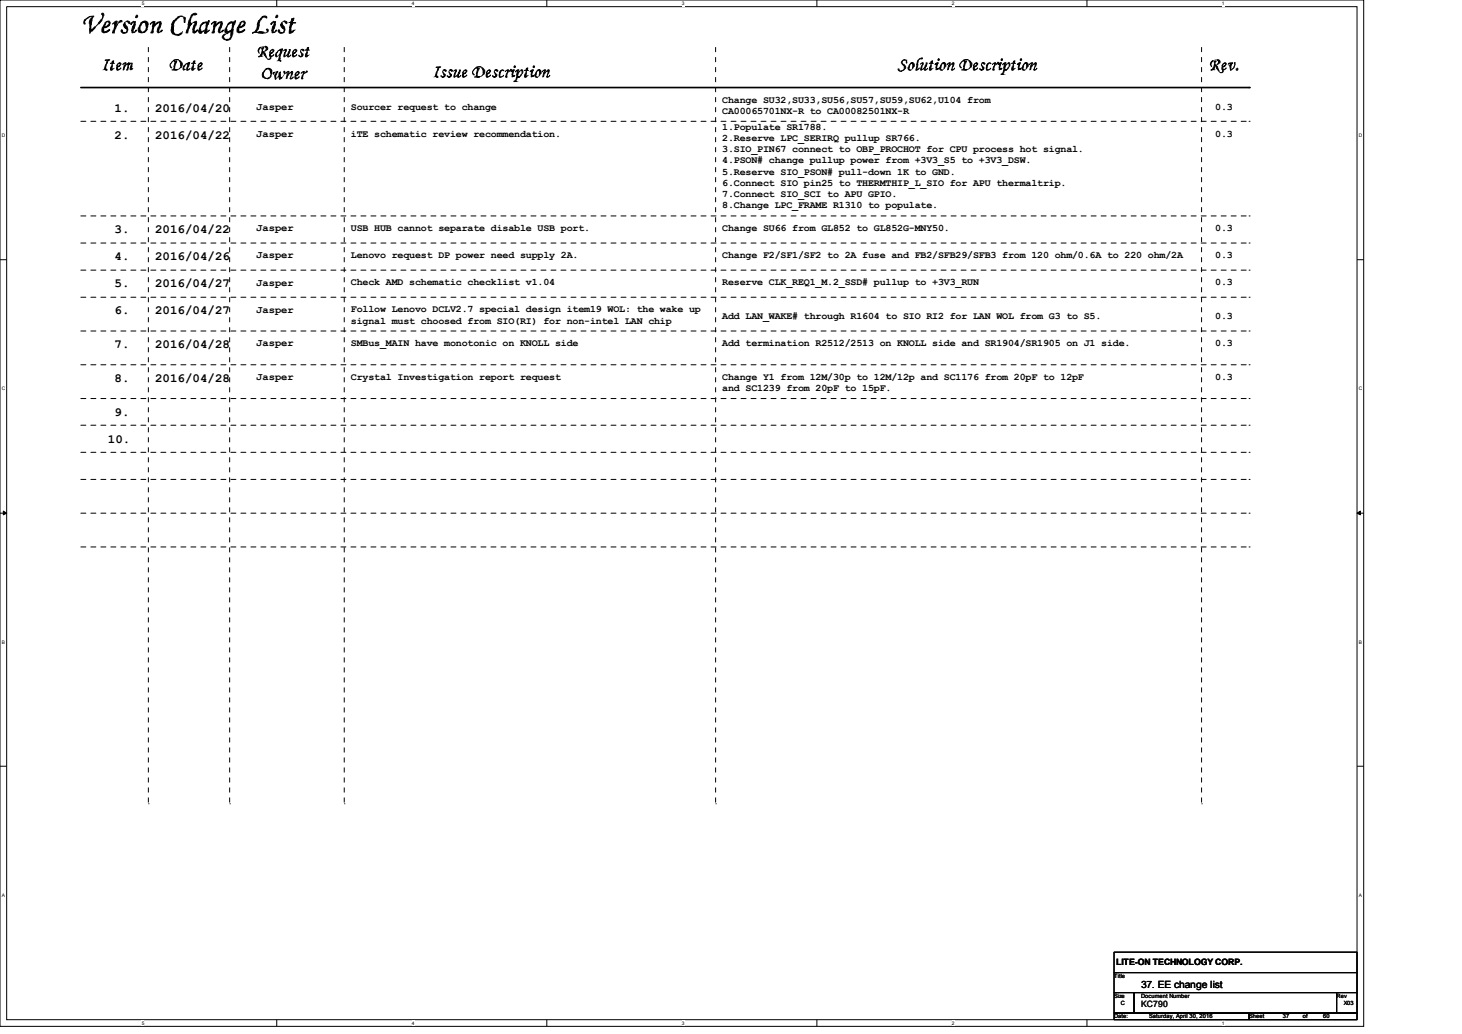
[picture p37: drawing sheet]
<svg xmlns="http://www.w3.org/2000/svg" width="297mm" height="210mm" viewBox="0 0 297 210" stroke-linecap="round" stroke-linejoin="round" font-family="sans-serif">
<defs><g id="words">
<text font-size="5.8" x="16.4" y="6.7">Version Change List</text>
<g font-size="3.6">
<text x="52.1" y="11.5">Request</text>
<text x="20.6" y="14.2">Item</text>
<text x="34.3" y="14.2">Date</text>
<text x="52.9" y="16">Owner</text>
<text x="87.8" y="15.7">Issue Description</text>
<text x="182.4" y="14.2">Solution Description</text>
<text x="245.5" y="14.2">Rev.</text>
</g>
<g font-size="2.5">
<text x="23.3" y="22.7">1.</text>
<text x="31.5" y="22.7">2016/04/20</text>
<text x="23.3" y="28.2">2.</text>
<text x="31.5" y="28.2">2016/04/22</text>
<text x="23.3" y="47.3">3.</text>
<text x="31.5" y="47.3">2016/04/22</text>
<text x="23.3" y="52.8">4.</text>
<text x="31.5" y="52.8">2016/04/26</text>
<text x="23.3" y="58.3">5.</text>
<text x="31.5" y="58.3">2016/04/27</text>
<text x="23.3" y="63.8">6.</text>
<text x="31.5" y="63.8">2016/04/27</text>
<text x="23.3" y="70.7">7.</text>
<text x="31.5" y="70.7">2016/04/28</text>
<text x="23.3" y="77.6">8.</text>
<text x="31.5" y="77.6">2016/04/28</text>
<text x="21.9" y="89.9">10.</text>
<text x="23.3" y="84.4">9.</text>
</g>
<g font-size="2.1">
<text x="52.1" y="22.4">Jasper</text>
<text x="52.1" y="27.9">Jasper</text>
<text x="52.1" y="47">Jasper</text>
<text x="52.1" y="52.5">Jasper</text>
<text x="52.1" y="58">Jasper</text>
<text x="52.1" y="63.5">Jasper</text>
<text x="52.1" y="70.4">Jasper</text>
<text x="52.1" y="77.2">Jasper</text>
</g>
<g font-size="2">
<text x="71.3" y="22.3">Sourcer request to change</text>
<text x="146.7" y="20.9">Change SU32,SU33,SU56,SU57,SU59,SU62,U104 from</text>
<text x="146.7" y="23.2">CA00065701NX-R to CA00082501NX-R</text>
<text x="246.9" y="22.3">0.3</text>
<text x="71.3" y="27.8">iTE schematic review recommendation.</text>
<text x="146.7" y="26.3">1.Populate SR1788.</text>
<text x="146.7" y="28.6">2.Reserve LPC_SERIRQ pullup SR766.</text>
<text x="246.9" y="27.8">0.3</text>
<text x="146.7" y="30.9">3.SIO_PIN67 connect to OBP_PROCHOT for CPU process hot signal.</text>
<text x="146.7" y="33.2">4.PSON# change pullup power from +3V3_S5 to +3V3_DSW.</text>
<text x="146.7" y="35.5">5.Reserve SIO_PSON# pull-down 1K to GND.</text>
<text x="146.7" y="37.8">6.Connect SIO pin25 to THERMTHIP_L_SIO for APU thermaltrip.</text>
<text x="146.7" y="40">7.Connect SIO_SCI to APU GPIO.</text>
<text x="71.3" y="46.9">USB HUB cannot separate disable USB port.</text>
<text x="146.7" y="42.3">8.Change LPC_FRAME R1310 to populate.</text>
<text x="146.7" y="46.9">Change SU66 from GL852 to GL852G-MNY50.</text>
<text x="246.9" y="46.9">0.3</text>
<text x="71.3" y="52.4">Lenovo request DP power need supply 2A.</text>
<text x="146.7" y="52.4">Change F2/SF1/SF2 to 2A fuse and FB2/SFB29/SFB3 from 120 ohm/0.6A to 220 ohm/2A</text>
<text x="246.9" y="52.4">0.3</text>
<text x="71.3" y="57.9">Check AMD schematic checklist v1.04</text>
<text x="146.7" y="57.9">Reserve CLK_REQ1_M.2_SSD# pullup to +3V3_RUN</text>
<text x="246.9" y="57.9">0.3</text>
<text x="71.3" y="63.4">Follow Lenovo DCLV2.7 special design item19 WOL: the wake up</text>
<text x="71.3" y="65.7">signal must choosed from SIO(RI) for non-intel LAN chip</text>
<text x="146.7" y="64.8">Add LAN_WAKE# through R1604 to SIO RI2 for LAN WOL from G3 to S5.</text>
<text x="246.9" y="64.8">0.3</text>
<text x="71.3" y="70.3">SMBus_MAIN have monotonic on KNOLL side</text>
<text x="146.7" y="70.3">Add termination R2512/2513 on KNOLL side and SR1904/SR1905 on J1 side.</text>
<text x="246.9" y="70.3">0.3</text>
<text x="71.3" y="77.1">Crystal Investigation report request</text>
<text x="146.7" y="77.1">Change Y1 from 12M/30p to 12M/12p and SC1176 from 20pF to 12pF</text>
<text x="246.9" y="77.1">0.3</text>
<text x="146.7" y="79.4">and SC1239 from 20pF to 15pF.</text>
<text x="231.8" y="200.7">37. EE change list</text>
</g>
<text font-size="1.8" x="226.7" y="195.9">LITE-ON TECHNOLOGY CORP.</text>
<text font-size="1.8" fill="#000040" x="231.8" y="204.6">KC790</text>
<g font-size="1.2">
<text x="226.3" y="198.6">Title</text>
<text x="226.3" y="202.7">Size</text>
<text x="231.8" y="202.7">Document Number</text>
<text x="271.5" y="202.7">Rev</text>
<text x="226.3" y="206.8">Date:</text>
<text x="227.7" y="204">C</text>
<text x="233.4" y="206.8">Saturday, April 30, 2016</text>
<text x="253.7" y="206.8">Sheet</text>
<text x="260.6" y="206.8">37</text>
<text x="264.7" y="206.8">of</text>
<text x="268.8" y="206.8">60</text>
<text x="273" y="204">X03</text>
</g>
<g font-size="1">
<text x="28.8" y="1">5</text>
<text x="83.7" y="1">4</text>
<text x="138.5" y="1">3</text>
<text x="193.4" y="1">2</text>
<text x="248.2" y="1">1</text>
<text x=".3" y="27.9">D</text>
<text x="276" y="27.9">D</text>
<text x=".3" y="79.2">C</text>
<text x="276" y="79.2">C</text>
<text x=".3" y="130.7">B</text>
<text x="276" y="130.7">B</text>
<text x=".3" y="182.1">A</text>
<text x="276" y="182.1">A</text>
<text x="28.8" y="208.1">5</text>
<text x="83.7" y="208.1">4</text>
<text x="138.5" y="208.1">3</text>
<text x="193.4" y="208.1">2</text>
<text x="248.2" y="208.1">1</text>
</g>
</g></defs>
<path d="M0 0h277v208.4h-277zM1.4 1.4h274.3v205.7h-274.3z" fill="none" stroke="#000" stroke-width=".2"/>
<g fill="#fff">
<path d="M28.8 .2h.5v1.1h-.5z" fill-rule="evenodd"/>
<path d="M28.8 207.3h.5v1.1h-.5z" fill-rule="evenodd"/>
</g>
<path d="M56.2 0v1.4M56.2 207.1v1.3" fill="none" stroke="#000" stroke-width=".2"/>
<g fill="#fff">
<path d="M83.7 .2h.5v1.1h-.5z" fill-rule="evenodd"/>
<path d="M83.7 207.3h.5v1.1h-.5z" fill-rule="evenodd"/>
</g>
<path d="M111.1 0v1.4M111.1 207.1v1.3" fill="none" stroke="#000" stroke-width=".2"/>
<g fill="#fff">
<path d="M138.5 .2h.5v1.1h-.5z" fill-rule="evenodd"/>
<path d="M138.5 207.3h.5v1.1h-.5z" fill-rule="evenodd"/>
</g>
<path d="M165.9 0v1.4M165.9 207.1v1.3" fill="none" stroke="#000" stroke-width=".2"/>
<g fill="#fff">
<path d="M193.4 .2h.5v1.1h-.5z" fill-rule="evenodd"/>
<path d="M193.4 207.3h.5v1.1h-.5z" fill-rule="evenodd"/>
</g>
<path d="M220.8 0v1.4M220.8 207.1v1.3" fill="none" stroke="#000" stroke-width=".2"/>
<g fill="#fff">
<path d="M248.2 .2h.6v1.1h-.6z" fill-rule="evenodd"/>
<path d="M248.2 207.3h.6v1.1h-.6z" fill-rule="evenodd"/>
<path d="M.3 27h.6v1.1h-.6z" fill-rule="evenodd"/>
<path d="M276 27h.6v1.1h-.6z" fill-rule="evenodd"/>
<path d="M.3 78.4h.6v1.1h-.6z" fill-rule="evenodd"/>
<path d="M276 78.4h.6v1.1h-.6z" fill-rule="evenodd"/>
</g>
<path d="M0 52.7h1.4M275.7 52.7h1.3" fill="none" stroke="#000" stroke-width=".2"/>
<g fill="#fff">
<path d="M.3 129.9h.6v1.1h-.6z" fill-rule="evenodd"/>
<path d="M276 129.9h.6v1.1h-.6z" fill-rule="evenodd"/>
</g>
<path d="M0 104.2h1.4M275.7 104.2h1.3" fill="none" stroke="#000" stroke-width=".2"/>
<path d="M.7 103.8l.7 .4-.7 .4zM275.7 104.2l.7-.4v.8z" fill="#000" stroke="#000" stroke-width=".2"/>
<g fill="#fff">
<path d="M.3 181.3h.6v1.1h-.6z" fill-rule="evenodd"/>
<path d="M276 181.3h.6v1.1h-.6z" fill-rule="evenodd"/>
</g>
<path d="M0 155.6h1.4M275.7 155.6h1.3M226.3 193.4h49.4v4.1h-49.4zM226.3 197.5h49.4v4.1h-49.4zM226.3 201.6h4.1v4.1h-4.1zM226.3 205.7h27.4v1.4h-27.4zM230.4 201.6h41.1v4.1h-41.1zM253.7 205.7h22v1.4h-22zM271.5 201.6h4.2v4.1h-4.2z" fill="none" stroke="#000" stroke-width=".2"/>
<g fill="none" stroke="#000" stroke-width=".2" stroke-dasharray="1 1 1 1 1 1 1 1">
<path d="M16.4 24.6h237.3M253.7 24.6h.1M16.4 54.9h237.3M16.4 43.9h237.3M16.4 49.4h237.3M253.7 54.9h.1M253.7 43.9h.1M253.7 49.4h.1M16.4 74.1h237.3M16.4 67.2h237.3M16.4 60.4h237.3M253.7 74.1h.1"/>
<path d="M253.7 67.2h.1M253.7 60.4h.1M16.4 80.9h237.3M16.4 97.4h237.3M16.4 91.9h237.3M16.4 86.4h237.3M253.7 80.9h.1M253.7 97.4h.1M253.7 91.9h.1M253.7 86.4h.1M16.4 104.2h237.3M16.4 111.1h237.3"/>
<path d="M253.7 104.2h.1M253.7 111.1h.1"/>
</g>
<path d="M16.4 17.8h237.3" fill="none" stroke="#000" stroke-width=".34"/>
<circle cx="253.7" cy="17.8" r=".17" fill="#000"/>
<path d="M30.1 9.6v153.6M46.7 9.6v153.6M69.9 9.6v153.6M145.4 9.6v153.6M244.1 9.6v153.6" fill="none" stroke="#000" stroke-width=".2" stroke-dasharray="1 1 1 1 1 1 1 1" stroke-linecap="butt"/>
<use href="#words"/>
</svg>
